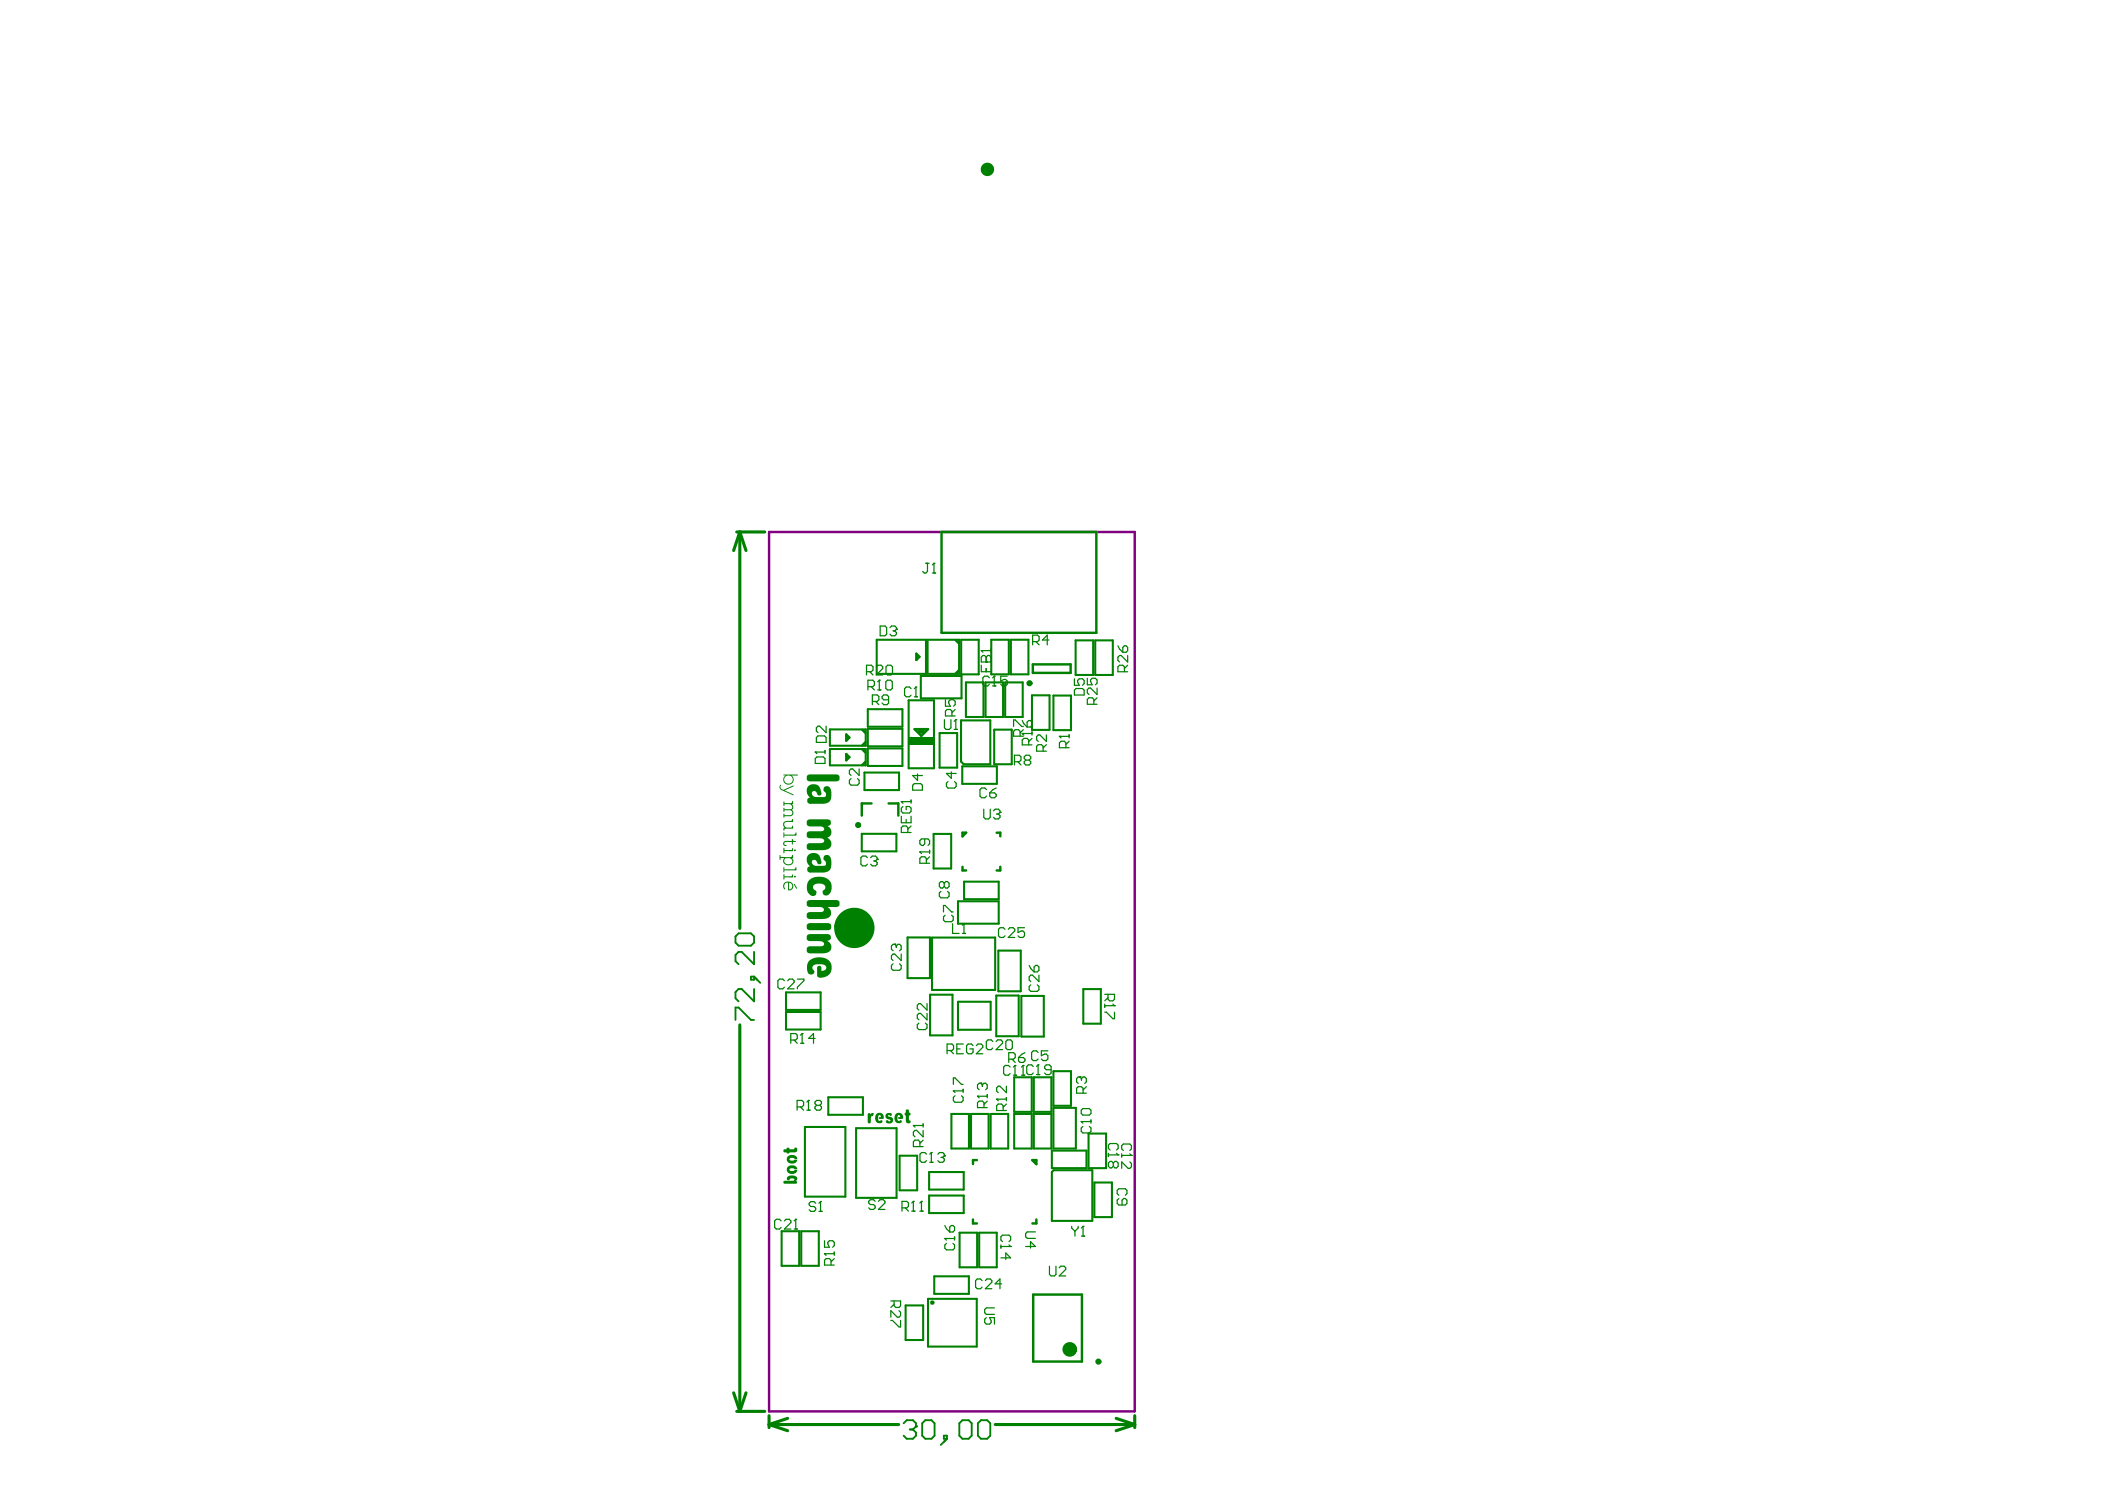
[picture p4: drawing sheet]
<svg xmlns="http://www.w3.org/2000/svg" width="297mm" height="210mm" viewBox="0 0 297 210" stroke-linecap="round" stroke-linejoin="round" font-family="sans-serif">
<path d="M108.5 75h51.6v124.1h-51.6z" fill="none" stroke="#800080" stroke-width=".34"/>
<g fill="#008000">
<path d="M113.9 130.4l.3-.2h2.7l.3 .2 .1 .5-.4 .3h-2.7l-.3-.2z"/>
<path d="M113.9 127.1l.3-.1h3.9l.3 .2 .1 .5-.4 .2h-1.3l.4 .5 .1 .5-.1 .3-.4 .3-.7 .1h-1.9l-.3-.2-.1-.5 .1-.1 .3-.1 1.8-.1 .2-.1 .1-.2-.2-.2-.2-.1-1.8-.1-.3-.2z"/>
<path d="M113.9 109.4l.3-.2h3.9l.3 .3 .1 .5-.4 .2h-3.9l-.3-.2z"/>
<path d="M113.9 131.9l.3-.1h2.6l.3 .1 .1 .2v.4l-.1 .1-.4 .1 .6 .5-.1 .8-.3 .3-.5 .2-2.4-.1-.2-.2v-.4l.2-.3h1.9l.4-.2v-.2l-.2-.2-.2-.1-1.9-.1-.2-.2z"/>
<path d="M114.2 135.5l.5-.3 .5-.1h.9l.6 .2 .4 .3 .2 .5 .1 .6-.2 .6-.3 .3-.6 .2-.4 .1-.5-.1-.1-.1v-1.3l.2-.2 .4 .2v.6l.5-.2 .2-.4-.3-.3-1.1-.1-.3 .1-.3 .3v.2l.3 .4-.1 .3-.2 .2-.4-.1-.3-.4v-.8l.1-.3z"/>
<path d="M112 124.7h.2l.3 .7-.2-.1z"/>
<path d="M114.1 124.3l.4-.4 .6-.2h.9l.6 .2 .5 .4 .2 .3 .1 .8-.2 .5-.4 .4-.5-.1-.2-.4 .3-.4v-.4l-.4-.3-.7-.1-.4 .2-.2 .3 .1 .3 .4 .4v.4l-.4 .2-.4-.1-.4-.4-.1-.5v-.7z"/>
<path d="M114 120.7l.6-.4 .6 .1 .4 .2 .3 1-.1 .3h-.4l-.2-.5-.2-.1h-.3l-.1 .2 .1 .4 .4 .2h1.4l.1-.4-.1-.2-.3-.3v-.4l.4-.2 .4 .1 .2 .3 .1 .4v.8l-.1 .4-.3 .3-.6 .2h-2l-.2-.1-.2-.2v-.3l.4-.3-.3-.3-.1-.4-.1-.4z"/>
<path d="M110.5 117.4h.2v.3h1.4l.2-.3 .1 .4-1.7 .1-.1 .3z"/>
<path d="M110.6 123.3h.1v.3h1l.1-.3 .1 .4-1.2 .1v.2l-.1 .1z"/>
<path d="M113.9 115.7l.3-.1h2.6l.4 .1v.5l-.1 .2-.3 .1 .4 .4 .1 .3-.1 .6-.4 .4 .4 .3 .1 .4v.4l-.3 .4-.8 .2h-2l-.3-.1-.1-.6 .3-.2 1.8-.1 .3-.1 .1-.1v-.2l-.3-.2-1.8-.1-.3-.1-.1-.6 .2-.2h1.9l.3-.1 .1-.2-.1-.3-.2-.1h-1.7l-.3-.1-.2-.2z"/>
<path d="M110.6 116l.3-.2h.8l.2-.3v.5h-1l-.2 .1v.2l.1 .3 .2 .1h.7l.1-.2h.1v.4h-1h-.2v.3h-.1l-.1-.4h.2l-.2-.4z"/>
<path d="M110.5 122.3h.2v.3h1.4l.2-.3 .1 .4-1.7 .1-.1 .3z"/>
<path d="M110.6 118.7l.4-.1h.7l.1-.2h.1l.1 .2 .3 .1-.4 .1-.1 .3h-.1v-.3h-.9l-.1 .3 .3 .1v.1h-.3l-.2-.1z"/>
<path d="M110.5 119.6h.2v.3h1l.1-.3 .1 .4-1.2 .1v.2l-.1 .1z"/>
<path d="M112 123.6l.2-.1 .1 .2-.2 .1z"/>
<path d="M112.1 119.9l.1-.1 .1 .2-.2 .1z"/>
<path d="M114.1 110.9l.3-.2 .6-.1 .4 .2 .2 .2 .3 .9-.1 .3h-.4l-.2-.5-.2-.1h-.3l-.1 .2 .1 .4 .4 .2h1.4l.1-.4-.1-.2-.3-.3v-.4l.4-.2 .4 .1 .2 .3 .1 .4v.8l-.2 .5-.3 .3-.5 .1h-2l-.2-.1-.2-.2v-.3l.4-.3-.4-.5-.1-.6z"/>
<path d="M110.5 113.1h.2v.2h.9l.2-.3h.1v.4l-.2 .1 .2 .2v.3l-.2 .3 .2 .1 .1 .4-.2 .3h-1.1v.2h-.2l.1-.5h.1v.2h.8l.3-.3v-.2l-.2-.2h-.9v.2h-.1v-.5h.1v.2h.9l.2-.2v-.2l-.3-.4h-.8v.3h-.1z"/>
<path d="M110.1 110.7l.1 .1-.1 .1v.3l.4 .2 1.5-.6v.1l-1.3 .6 1.3 .6v.1l-1.9-.8-.1-.3z"/>
<path d="M122.5 157.1l.2-.1 .2 .2 .1-.2 .3 .1-.1 .4-.2-.1-.1 .1v.8l-.1 .2-.3-.1-.1-.1z"/>
<path d="M125 157.2l.3-.2 .5 .1v.3l-.4-.1-.1 .1 .7 .3v.6l-.3 .2h-.4l-.3-.2 .1-.3 .5 .2a.13 .13 0 0 0 .1-.2 .13 .13 0 0 0-.2-.1l-.5-.2z"/>
<path d="M123.7 157.1l.2-.1h.4l.3 .2 .1 .4v.2h-.7l.1-.2h.2l-.1-.3h-.2l-.1 .3 .1 .5 .5-.1v.4h-.6l-.3-.2-.1-.6z"/>
<path d="M127.8 156.6l.4-.1 .1 .4 .2 .1-.1 .3-.1 .1v.6h.1l.1 .2v.2l-.2 .1-.3-.1-.2-.2v-.8l-.1-.2v-.2l.1-.1z"/>
<path d="M126.4 157.2l.2-.2h.4l.3 .2 .2 .4-.1 .2h-.7l.1-.2h.2l-.1-.3h-.2l-.1 .3 .1 .5 .5-.1v.4h-.5l-.3-.2-.2-.6z"/>
<path d="M110.6 162.2l.4-.1v-.1l.2-.1h.2v.2h.6l.1-.2h.2l.2 .1v.3l-.2 .2-.9 .1-.1 .1h-.2l-.1-.1-.4-.1z"/>
<path d="M111.1 164.6l.5-.2 .6 .1 .3 .2v.3h-.4l-.1-.2h-.3l-.3 .1v.1l.2 .2 .9-.2v.2l-.2 .3-.3 .1-.7-.1-.3-.4z"/>
<path d="M111.1 166l.5-.2h.4l.4 .2 .1 .3-.2 .3 .2 .1v.2l-.2 .1h-1.7v-.3v-.1h1.3l.2-.2-.1-.1-.4-.1-.2 .3h-.3l-.1-.3z"/>
<path d="M111.1 163.2l.5-.3 .6 .1 .3 .2v.3h-.4l-.1-.1-.3-.1-.3 .1v.2l.2 .1 .9-.1v.2l-.2 .2-.3 .1h-.7l-.3-.4z"/>
<path d="M110.7 124.5l.4-.2 .6 .2 .2 .4-.1 .5-.3 .2h-.3v-1.1h-.1l-.2 .1-.2 .2v.3l.1 .3h-.1l-.2-.2v-.3zM111.4 124.5v1l.3-.2 .1-.4-.2-.3z"/>
<path d="M110 120.7h.1v.2h1.5l.2-.3h.1v.4l-.1 .1 .2 .3-.1 .4-.5 .3-.6-.2-.3-.3 .2-.6h-.6v.3h-.1zM110.7 121.2v.3l.2 .3 .5 .1 .3-.2 .1-.3-.2-.3h-.7z"/>
<path d="M110.5 109.3h2.1v.1h-.9l.3 .4v.4l-.3 .4-.6 .1-.4-.2-.1-.3v-.5l.3-.3h-.4zM110.7 110a.6 .6 0 0 0 1.2 0 .6 .6 0 0 0-1.2 0z"/>
<circle cx="120.6" cy="130.9" r="2.85"/>
<circle cx="139.3" cy="23.9" r=".95"/>
</g>
<g fill="none" stroke="#008000" stroke-width=".29">
<path d="M123.7 90.2h11.6v4.9h-11.6zM128.2 98.8h3.6v9.6h-3.6zM129.9 95.4h5.8v3.1h-5.8zM135.6 90.2h2.5v4.9h-2.5zM136.3 96.3h2.5v4.8h-2.5zM139.1 96.3h2.4v4.8h-2.4zM139.9 90.2h2.5v4.9h-2.5zM141.8 96.3h2.5v4.8h-2.5zM142.6 90.2h2.5v4.9h-2.5zM145.6 98.1h2.5v4.9h-2.5zM148.7 98.1h2.4v4.9h-2.4zM151.8 90.3h2.5v4.9h-2.5z"/>
<path d="M154.6 90.3h2.4v4.9h-2.4zM117.1 102.9h5.1v2.3h-5.1zM117.1 105.7h5.1v2.3h-5.1zM121.6 117.6h4.9v2.5h-4.9zM122 109h4.9v2.5h-4.9zM122.5 100h4.8v2.5h-4.8zM122.5 102.8h4.8v2.5h-4.8zM122.5 105.6h4.8v2.4h-4.8zM131.7 117.6h2.5v4.9h-2.5zM132.6 103.4h2.5v4.9h-2.5zM135.6 101.6h4.1v6.2h-3.7l-.4-.4zM135.8 108.1h4.9v2.5h-4.9z"/>
<path d="M140.3 102.9h2.5v4.9h-2.5zM110.9 140h4.9v2.5h-4.9zM128.1 132.2h3.1v5.8h-3.1zM131.5 132.3h8.9v7.3h-8.9zM135.2 127.1h5.7v3.2h-5.7zM136 124.4h4.9v2.4h-4.9zM140.9 134.1h3.1v5.7h-3.1zM152.9 139.5h2.4v4.9h-2.4zM110.9 142.8h4.9v2.4h-4.9zM113.6 159h5.7v9.8h-5.7zM116.9 154.8h4.9v2.5h-4.9zM120.8 159.1h5.7v9.9h-5.7z"/>
<path d="M131.2 140.3h3.2v5.8h-3.2zM134.3 157.1h2.4v4.9h-2.4zM135.2 141.3h4.6v4h-4.6zM137 157.1h2.5v4.9h-2.5zM139.8 157.1h2.5v4.9h-2.5zM140.6 140.4h3.1v5.8h-3.1zM143.1 157.1h2.5v4.9h-2.5zM143.1 152h2.5v4.8h-2.5zM144.1 140.5h3.2v5.7h-3.2zM145.9 157.1h2.5v4.9h-2.5zM145.9 152h2.5v4.8h-2.5zM148.7 156.3h3.1v5.7h-3.1z"/>
<path d="M148.7 151.1h2.4v4.9h-2.4zM153.6 159.9h2.5v4.9h-2.5zM110.3 173.7h2.5v4.9h-2.5zM113.1 173.7h2.4v4.9h-2.4zM126.9 163h2.5v4.9h-2.5zM131.1 165.3h4.9v2.5h-4.9zM131.1 168.6h4.9v2.5h-4.9zM135.4 173.9h2.5v4.9h-2.5zM138.2 173.9h2.5v4.9h-2.5zM148.4 162.3h4.9v2.5h-4.9zM148.7 165.1h5.4v7.1h-5.7v-6.9zM154.4 166.8h2.5v4.9h-2.5z"/>
<path d="M127.8 184.1h2.5v4.9h-2.5zM131 183.2h6.8v6.8h-6.8zM131.8 180h4.9v2.5h-4.9z"/>
</g>
<g fill="none" stroke="#008000" stroke-width=".34">
<path d="M132.9 75h21.8v14.3h-21.8zM129.3 92.2l.4 .5-.4 .4zM129.5 92.5v.3M134.9 90.3l.4 .4M135.3 94.6l-.5 .4M145.7 93.7h5.4v1.2h-5.4zM119.4 103.6l.5 .4-.5 .5zM119.4 106.4l.5 .4-.5 .4zM119.6 103.9v.3M119.6 106.6v.4M121.7 103l.4 .4M121.7 105.7l.4 .5"/>
<path d="M122.1 104.7l-.4 .5M122.1 107.5l-.4 .4M123 113.3h-1.4v1.8M125.4 113.3h1.4v1.8M129.1 102.9h1.9l-1 .9zM135.8 117.5h.5l-.5 .5zM140.6 117.5h.6v.5M135.8 122.3v.5h.5M141.2 122.3v.5h-.6M137.3 172v.6h.6M137.9 163.6h-.6v.6M145.7 163.6l.5 .6v-.6h-.5"/>
<path d="M146.2 172v.6h-.5M145.8 182.6h6.9v9.5h-6.9z"/>
</g>
<path d="M130.8 90.4v4.5M129.7 103.2h.7" fill="none" stroke="#008000" stroke-width=".52"/>
<g fill="none" stroke="#008000" stroke-width=".44">
<path d="M104 75h3.9M104.4 75l.9 2.7M104.4 75l-.9 2.7M104.4 75v56M104.4 144.6v54.5M103.5 196.5l.9 2.6M104 199.1h3.9M105.3 196.5l-.9 2.6M108.5 199.7v1.7M160.1 199.7v1.7M108.5 201l2.6 .8M108.5 201h18.3"/>
<path d="M111.1 200.1l-2.6 .9M140.4 201h19.7M157.5 200.1l2.6 .9M160.1 201l-2.6 .8"/>
</g>
<path d="M128.2 104h3.6v1h-3.6z" fill-rule="evenodd" fill="#008000"/>
<g fill="none" stroke="#008000" stroke-width=".17">
<path d="M130.6 79.5h.5M130.9 79.5v1.1l-.3 .2h-.2l-.2-.2M131.8 79.5h.1M131.8 79.5v1.3M131.8 79.5l-.2 .2M122.3 94.8h.7l.2-.3v-.4l-.2-.3h-.7v1.4M122.5 96.9h.7l.2-.3v-.4l-.2-.2h-.7v1.3M122.7 94.8l.5 .4M122.9 96.9l.5 .4M123.1 98.9h.7l.2-.2v-.4l-.2-.3h-.7v1.4M123.6 98.9l.4 .5M123.6 94.1l.3-.3h.4l.3 .3v.2l-1 .9h1"/>
<path d="M123.8 97.3h.5M124.1 96h.1M124.1 96l-.3 .2M124.1 96v1.3M124.2 88.3h.7l.2 .2v1l-.2 .2h-.7zM125 96.2l.2-.2h.5l.2 .2v.9l-.2 .2h-.5l-.2-.2zM125 94.1l.3-.3h.4l.2 .3v.9l-.2 .2h-.4l-.3-.2zM125.4 98.7h-.7l-.2-.2v-.2l.2-.3h.5l.2 .3v.9l-.2 .2h-.5l-.2-.2M125.6 88.5l.2-.2h.5l.2 .2v.3M126 89h.3M126.3 89l.2 .2v.3l-.2 .2h-.5l-.2-.2M126.5 88.8h.1"/>
<path d="M126.5 88.8l-.2 .2M128.6 97.1l-.3-.2h-.4l-.3 .2v1l.3 .2h.4l.3-.2M129 98.3h.5M129.3 96.9h.1M129.3 96.9v1.4M129.3 96.9l-.3 .2M131.6 80.8h.4M133.4 98.7v.9h.7l-.2-.4v-.3l.2-.2h.5l.2 .2v.5l-.2 .2M138.5 91.8h.1M138.5 93.8v1h1.3M138.5 92.7l.2-.2h.2l.3 .2 .2-.2h.2l.2 .2v.7h-1.3zM138.5 91.8h1.3"/>
<path d="M138.5 91.8l.2 .2M139.2 93.4h.1M139.2 92.7v.7M139.2 94.3v.5M139.6 95.6l-.2-.2h-.5l-.2 .2v.9l.2 .3h.5l.2-.3M139.8 91.5v.5M140.1 96.8h.4M140.3 95.4h.1M140.3 95.4v1.4M140.3 95.4l-.2 .2M142.1 95.4h-.9v.7l.5-.3h.2l.2 .3v.4l-.2 .3h-.5l-.2-.3M145.7 90.5h.7l.2-.2v-.5l-.2-.2h-.7v1.4"/>
<path d="M146.2 90.5l.4 .5M148 90.3h-.9l.7-.7v1.4M151.6 95.8v.9h.7l-.2-.5v-.2l.2-.2h.5l.2 .2v.4l-.2 .3M151.8 97.1h1l.2 .3v.6h-1.4v-.6zM153.4 95.7v.9h.7l-.2-.5v-.2l.2-.2h.5l.2 .2v.5l-.2 .2M154.4 99.3v-.6l-.3-.3h-.4l-.3 .3v.6h1.4M154.8 97.1v.9l-.9-.9h-.2l-.3 .2v.4l.3 .3M154.8 98.4l-.4 .5M157.8 91.1l.2 .5 .4 .4M158.4 91.3l.3-.2h.2l.2 .2v.5l-.2 .2h-.5zM158.7 94.8v-.7l-.3-.3h-.4l-.2 .3v.7h1.3M159.1 92.5v.9l-.9-.9h-.2l-.2 .2v.5l.2 .2"/>
<path d="M159.1 93.8l-.4 .5M115 106.1h.1M115 107l.3-.2h.9l.2 .2v.7h-1.4zM115 106.1h1.4M115 106.1l.3 .2M115.2 104l.2-.2h.9l.3 .2v.7h-1.4zM116.4 105.9v.4M116.6 102.4v1l-.9-1h-.3l-.2 .3v.4l.2 .3M120.1 109.8l-.2 .3v.4l.2 .3h.9l.2-.3v-.4l-.2-.3M121.2 108.5v.9l-.9-.9h-.2l-.2 .2v.5l.2 .2M127.2 113.1h.1M127.2 115.1v1h1.4v-1"/>
<path d="M127.2 113.1h1.4M127.2 113.1l.2 .2M127.4 113.8l-.2 .2v.5l.2 .2h.9l.3-.2v-.5l-.3-.2h-.4v.4M127.9 115.6v.5M128.1 117.4v-.7l-.2-.2h-.5l-.2 .2v.7h1.4M128.6 116.5l-.5 .5M128.6 112.9v.4M129 110.5h.9l.3 .3v.7h-1.4v-.7zM129.5 109.2v.9l-.7-.7h1.4M130.5 118.3v.7l-.2 .3h-.3l-.2-.3v-.4l.2-.3h.9l.3 .3v.4l-.3 .3M131.2 119.9v.5M133.3 101.5v1.2l.2 .2h.5l.2-.2v-1.2"/>
<path d="M133.8 110.3l-.2 .2v.4l.2 .3h.9l.2-.3v-.4l-.2-.2M134.2 108.9v.9l-.6-.7h1.3M134.3 101v-.7l-.2-.2h-.5l-.2 .2v.7h1.4M134.6 102.9h.5M134.8 100.1l-.5 .4M134.9 101.5h.1M134.9 101.5v1.4M134.9 101.5l-.3 .2M138.8 114.1v1.2l.2 .2h.5l.2-.2v-1.2M139.2 111.4l-.2-.2h-.5l-.2 .2v.9l.2 .2h.5l.2-.2M139.7 111.8h.6l.3 .3v.2l-.3 .2h-.4l-.2-.2zM140.2 114.4l.2-.3h.5l.2 .3v.2"/>
<path d="M140.6 111.2l-.5 .2-.4 .4M140.7 114.8h.2M140.9 114.8l.2 .3v.2l-.2 .2h-.5l-.2-.2M141.1 114.6h.1M141.1 114.6l-.2 .2M143 102.5v-.9h.3l.9 .9h.2M143.2 107.5h.6l.3-.3v-.4l-.3-.3h-.6v1.4M143.6 107.5l.5 .4M143.9 103.8v-.6l-.2-.3h-.4l-.3 .3v.6h1.4M144.2 103.5h.1M144.2 103.5l.3 .2M144.2 103.5h1.4"/>
<path d="M144.2 101.6l.3 .5 .4 .5M144.4 102.9l-.5 .5M144.8 107.2l-.3-.2v-.2l.3-.3h.4l.2 .3v.2l-.2 .2M144.8 107.2l-.3 .3v.2l.3 .2h.4l.2-.2v-.2l-.2-.3M144.8 107.2h.4M145.2 105.1v-.7l-.3-.2h-.4l-.3 .2v.7h1.4M145.2 101.6h.2l.2 .3v.4l-.2 .3h-.5v-.7zM145.6 104.2l-.4 .4M145.6 103.2v.5M147.2 106v-.7l-.2-.3h-.5l-.2 .3v.7h1.4M147.7 103.7v.9l-1-.9h-.2l-.2 .2v.5l.2 .2M147.7 105l-.5 .5"/>
<path d="M149.5 103.9h.1M149.5 103.9h1.4M149.5 103.9l.2 .2M150.4 105.5v-.7l-.2-.2h-.5l-.2 .2v.7h1.4M150.9 104.6l-.5 .4M150.9 103.6v.5M110.7 138.3l-.2-.2h-.5l-.2 .2v1l.2 .2h.5l.2-.2M111.1 138.3l.3-.2h.4l.3 .2v.3l-1 .9h1M112.5 138.1h.9v.2l-.9 1v.2M122.4 121l-.2-.2h-.5l-.2 .2v.9l.2 .2h.5l.2-.2M122.9 121l.2-.2h.4l.3 .2v.2M123.3 121.4h.2"/>
<path d="M123.5 121.4l.3 .3v.2l-.3 .2h-.4l-.2-.2M123.8 121.2h.1M123.8 121.2l-.3 .2M126 136l-.2 .2v.4l.2 .3h.9l.3-.3v-.4l-.3-.2M126.3 133.2h.1M126.3 133.2h-.3l-.2 .2v.5l.2 .2M126.3 133.2l.2 .2M126.5 133.4l.2-.2h.2l.3 .2v.5l-.3 .2M126.5 133.4v.3M127.2 134.6v.9l-.9-.9h-.3l-.2 .2v.5l.2 .2M129.8 120.2h.1M129.8 120.2l.2 .2"/>
<path d="M129.8 120.2h1.4M130.7 121.8v-.7l-.2-.2h-.5l-.2 .2v.7h1.4M131.2 120.9l-.5 .4M132.8 125.7l-.2 .3v.4l.2 .3h.9l.2-.3v-.4l-.2-.3M133.1 128.6v-.9h.3l.9 .9h.2M133.2 124.6l.3-.2h.2l.2 .2v.4l-.2 .3h-.2l-.3-.3M133.2 124.6v.4M133.2 124.6l-.2-.2h-.2l-.2 .2v.4l.2 .3h.2l.2-.3M133.4 129.1l-.3 .2v.5l.3 .2h.9l.2-.2v-.5l-.2-.2M134.4 130.3v1.4h.9M135.8 131.7h.5M136 130.3h.1"/>
<path d="M136 130.3v1.4M136 130.3l-.2 .2M141.8 131.1l-.2-.2h-.5l-.2 .2v.9l.2 .2h.5l.2-.2M142.3 131.1l.2-.2h.5l.2 .2v.2l-.9 .9h.9M144.6 130.9h-.9v.7l.4-.3h.2l.3 .3v.4l-.3 .2h-.4l-.2-.2M145.2 136.2l.3 .4 .4 .5M145.5 138.9l-.3 .3v.4l.3 .2h.9l.2-.2v-.4l-.2-.3M146.1 136.2h.3l.2 .2v.5l-.2 .2h-.5v-.7zM146.6 137.6v.9l-.9-.9h-.2l-.3 .2v.4l.3 .3M111.6 146.7h.7l.2-.2v-.5l-.2-.2h-.7v1.4M112 146.7l.5 .5M112.5 156.1h.7l.2-.2v-.4l-.2-.3h-.7v1.4"/>
<path d="M112.9 156.1l.5 .5M113 147.2h.4M113.2 145.8h.1M113.2 145.8l-.2 .2M113.2 145.8v1.4M113.9 156.6h.4M114.1 155.2h.1M114.1 155.2l-.2 .3M114.1 155.2v1.4M115 146.5h-.9l.7-.7v1.4M115.2 155.9l-.2-.2v-.2l.2-.3h.5l.2 .3v.2l-.2 .2M115.2 155.9l-.2 .2v.3l.2 .2h.5l.2-.2v-.3l-.2-.2"/>
<path d="M115.2 155.9h.5M128.9 158.8h.1M128.9 158.8h1.4M128.9 158.8l.2 .2M129.7 144.3l-.3 .3v.4l.3 .2h.9l.2-.2v-.4l-.2-.3M130.3 159.5v.9l-1-.9h-.2l-.2 .2v.4l.2 .3M130.3 158.5v.5M130.8 141.6v.9l-.9-.9h-.2l-.3 .2v.5l.3 .2M130.8 143v.9l-.9-.9h-.2l-.3 .2v.4l.3 .3M133.6 148.2h.7l.3-.2v-.5l-.3-.2h-.7v1.3M134.1 148.2l.5 .4M134.5 153.9h.1"/>
<path d="M134.5 153v-.9h.3l.9 .9h.2M134.5 153.9h1.4M134.5 153.9l.3 .2M134.8 154.6l-.3 .2v.5l.3 .2h.9l.2-.2v-.5l-.2-.2M135 148h.5M135.9 153.7v.4M135.9 147.3h-.9v1.3h.9M137.3 147.5l-.2-.2h-.5l-.2 .2v.9l.2 .2h.5l.2-.2v-.4h-.4M137.8 147.5l.2-.2h.5l.2 .2v.2l-.9 .9h.9M137.9 154.6h.1M137.9 154.6l.3 .3M137.9 154.6h1.4"/>
<path d="M138.4 152.8h.1M138.4 152.8h-.2l-.3 .2v.5l.3 .2M138.4 152.8l.2 .2M138.6 153l.3-.2h.2l.2 .2v.5l-.2 .2M138.6 153v.3M138.9 156.2v-.6l-.3-.3h-.4l-.3 .3v.6h1.4M139.3 155.3l-.4 .5M139.3 154.4v.5M140.1 146.9l-.2-.2h-.5l-.2 .2v.9l.2 .3h.5l.2-.3M140.6 146.9l.2-.2h.4l.3 .2v.2l-.9 1h.9M140.6 155.1h.1M140.6 155.1l.3 .2"/>
<path d="M140.6 155.1h1.4M141.6 156.7v-.7l-.3-.3h-.4l-.3 .3v.7h1.4M141.9 146.9l.3-.2h.4l.2 .2v.9l-.2 .3h-.4l-.3-.3zM142 153.2v.9l-.9-.9h-.2l-.3 .2v.5l.3 .2M142 155.7l-.4 .5M142 154.8v.5M142.3 149.4h.7l.3-.2v-.5l-.3-.2h-.7v1.4M142.5 150.5l-.2-.2h-.4l-.3 .2v.9l.3 .3h.4l.2-.3M142.8 149.4l.5 .5M143 151.7h.5M143.2 150.3h.1M143.2 150.3l-.2 .2"/>
<path d="M143.2 150.3v1.4M143.7 149.2h.7l.2 .2v.2l-.2 .3h-.4l-.3-.3zM144.1 151.7h.5M144.4 150.3h.1M144.4 150.3l-.3 .2M144.4 150.3v1.4M144.6 148.5l-.4 .2-.5 .5M145.8 150.4l-.2-.2h-.5l-.2 .2v1l.2 .2h.5l.2-.2M146.3 151.6h.4M146.5 148.5l-.2-.3h-.5l-.2 .3v.9l.2 .2h.5l.2-.2M146.5 150.2h.1M146.5 150.2v1.4"/>
<path d="M146.5 150.2l-.2 .2M147.9 148.2h-1v.7l.5-.2h.2l.3 .2v.5l-.3 .2h-.4l-.3-.2M148.3 150.9h-.7l-.2-.2v-.3l.2-.2h.5l.2 .2v1l-.2 .2h-.5l-.2-.2M152.4 151.9h.1M152.4 151.9h-.3l-.2 .2v.5l.2 .2M152.4 151.9l.2 .2M152.6 158.2h.1M152.6 156.6l.2-.2h.9l.2 .2v.5l-.2 .2h-.9l-.2-.2zM152.6 158.2h1.3M152.6 158.2l.2 .2M152.6 152.1l.2-.2h.3l.2 .2v.5l-.2 .2M152.6 152.1v.3"/>
<path d="M152.8 158.9l-.2 .2v.5l.2 .2h.9l.2-.2v-.5l-.2-.2M152.8 154.2v-.7l-.2-.2h-.5l-.2 .2v.7h1.4M153.3 153.3l-.5 .5M153.9 158v.4M155.9 142.8h.2l.9 .9h.3v-.9M155.9 140.3h1.4v.7l-.3 .2h-.4l-.2-.2v-.7M155.9 141.6v.5M155.9 141.9h1.4M156.4 140.7l-.5 .5M157 141.6l.3 .3M157.3 141.9h.1M110.2 172.2l-.2-.2h-.5l-.2 .2v.9l.2 .3h.5l.2-.3"/>
<path d="M110.7 172.2l.2-.2h.5l.2 .2v.3l-.9 .9h.9M112.1 173.4h.4M112.3 172h.1M112.3 172v1.4M112.3 172l-.2 .2M115.1 169.7l-.2-.2h-.5l-.2 .2v.3l.2 .2h.5l.2 .2v.3l-.2 .2h-.5l-.2-.2M115.6 170.9h.4M115.8 169.5h.1M115.8 169.5l-.2 .2M115.8 169.5v1.4M116.4 176.9h.1M116.4 175v.9h.6l-.2-.4v-.2l.2-.3h.5l.2 .3v.4l-.2 .2"/>
<path d="M116.4 176.9l.2 .2M116.4 176.9h1.3M117.3 178.5v-.7l-.3-.3h-.4l-.2 .3v.7h1.3M117.7 177.5l-.4 .5M117.7 176.6v.5M123.5 169.5l-.2-.3h-.5l-.2 .3v.2l.2 .2h.5l.2 .2v.3l-.2 .2h-.5l-.2-.2M124 169.5l.2-.3h.4l.3 .3v.2l-.9 .9h.9M127.3 170.4h.7l.2-.2v-.5l-.2-.2h-.7v1.3M127.7 170.4l.5 .4M128.7 170.8h.4M128.9 169.5h.1M128.9 169.5l-.2 .2"/>
<path d="M128.9 169.5v1.3M129.8 170.8h.5M129.8 161.7v-.6l-.2-.3h-.5l-.2 .3v.6h1.4M130 169.5h.1M130 169.5v1.3M130 169.5l-.2 .2M130.3 160.8l-.5 .5M130.7 162.8l-.2-.2h-.5l-.2 .2v.9l.2 .3h.5l.2-.3M131.2 164h.5M131.4 162.6h.1M131.4 162.6v1.4M131.4 162.6l-.2 .2"/>
<path d="M132.3 162.8l.3-.2h.4l.3 .2v.2M132.8 163.3h.2M133 163.3l.3 .2v.2l-.3 .3h-.4l-.3-.3M133.3 163h.1M133.3 163l-.3 .3M133.3 174.7h.1M133.3 174.7h1.4M133.3 174.7l.3 .2M133.3 172.9l.3 .4 .4 .5M133.6 175.4l-.3 .2v.5l.3 .2h.9l.2-.2v-.5l-.2-.2M134.2 172.9h.3l.2 .2v.5l-.2 .2h-.5v-.7zM134.7 174.5v.4"/>
<path d="M141.2 177.4h1.4l-.7-.6v.9M141.2 175.6v.5M141.2 175.8h1.4M141.5 175.1l-.3-.2v-.4l.3-.3h.9l.2 .3v.4l-.2 .2M142.4 175.6l.2 .2M142.6 175.8h.1M144.7 175.8h1.4l-.7-.7v1M146.1 173.8h-1.1l-.3 .2v.5l.3 .2h1.1M148.1 178.6v1.2l.2 .2h.5l.2-.2v-1.2M149.5 178.8l.2-.2h.5l.2 .2v.3l-.9 .9h.9M151.2 173v.2l.5 .5M151.7 173.7v.7"/>
<path d="M152.1 173v.2l-.4 .5M152.6 174.4h.5M152.8 173h.1M152.8 173v1.4M152.8 173l-.2 .2M156.4 162.7v.4M156.4 162.9h1.4M156.6 162.2l-.2-.2v-.5l.2-.2h1l.2 .2v.5l-.2 .2M157.1 164.1l-.2-.3h-.3l-.2 .3v.4l.2 .2h.3l.2-.2M157.1 164.1l.2-.3h.3l.2 .3v.4l-.2 .2h-.3l-.2-.2M157.1 164.1v.4M157.6 162.7l.2 .2"/>
<path d="M157.8 162.9h.1M157.9 169.1l-.3 .2v.5l.3 .2h.9l.2-.2v-.5l-.2-.2h-.2l-.3 .2v.7M157.9 168.6l-.3-.2v-.5l.3-.2h.9l.2 .2v.5l-.2 .2M158.3 162.8v.4M158.3 163h1.4M158.5 162.3l-.2-.2v-.5l.2-.2h.9l.3 .2v.5l-.3 .2M159.4 163.9l.3 .2v.5l-.3 .2h-.2l-.9-.9v.9M159.4 162.8l.3 .2M159.7 163h.1M125.7 183.5h1.4v.7l-.2 .2h-.5l-.2-.2v-.7M125.7 186.3h.2l1 .9h.2v-.9M126.2 184l-.5 .4"/>
<path d="M126.9 184.9l.2 .2v.5l-.2 .2h-.3l-.9-.9v.9M138.6 180.6l-.2-.2h-.5l-.2 .2v1l.2 .2h.5l.2-.2M139 180.6l.3-.2h.4l.3 .2v.3l-1 .9h1M139.2 185.9l-.2 .2v.5l.2 .2h.4l.3-.2v-.3l-.3-.4h.7v.9M140.3 184.5h-1.1l-.2 .2v.5l.2 .2h1.1M141.3 181.1h-.9l.7-.7v1.4"/>
</g>
<g fill="none" stroke="#008000" stroke-width=".26">
<path d="M103.8 132.1l.4-.4h1.8l.4 .4v.9l-.4 .4h-1.8l-.4-.4zM106 137.8h.4v.4h-.4zM106.4 134.3v1.7l-1.7-1.7h-.5l-.4 .4v.9l.4 .4M106.4 139.5v1.8l-1.7-1.8h-.5l-.4 .4v.9l.4 .5M106.4 137.8l.9 .8M103.8 143.9v-1.8h.4l1.8 1.8h.4M127.5 200.8l.4-.5h.9l.5 .5v.4M128.4 201.6h.4M128.8 201.6l.5 .5v.4l-.5 .5h-.9l-.4-.5M129.3 201.2h.1M129.3 201.2l-.5 .4M130.1 200.8l.5-.5h.8l.5 .5v1.7l-.5 .5h-.8l-.5-.5z"/>
<path d="M133.2 202.5h.4v.5h-.4zM133.6 203l-.8 .8M135.4 200.8l.4-.5h.9l.4 .5v1.7l-.4 .5h-.9l-.4-.5zM138 200.8l.4-.5h.9l.4 .5v1.7l-.4 .5h-.9l-.4-.5z"/>
</g>
<g fill="none" stroke="#008000" stroke-width=".43">
<circle cx="145.3" cy="96.4" r=".21"/>
<circle cx="121.1" cy="116.4" r=".21"/>
<circle cx="155" cy="192.1" r=".21"/>
</g>
<circle cx="131.6" cy="183.8" r=".09" fill="none" stroke="#008000" stroke-width=".44"/>
<circle cx="151" cy="190.3" r=".52" fill="none" stroke="#008000" stroke-width="1"/>
</svg>
